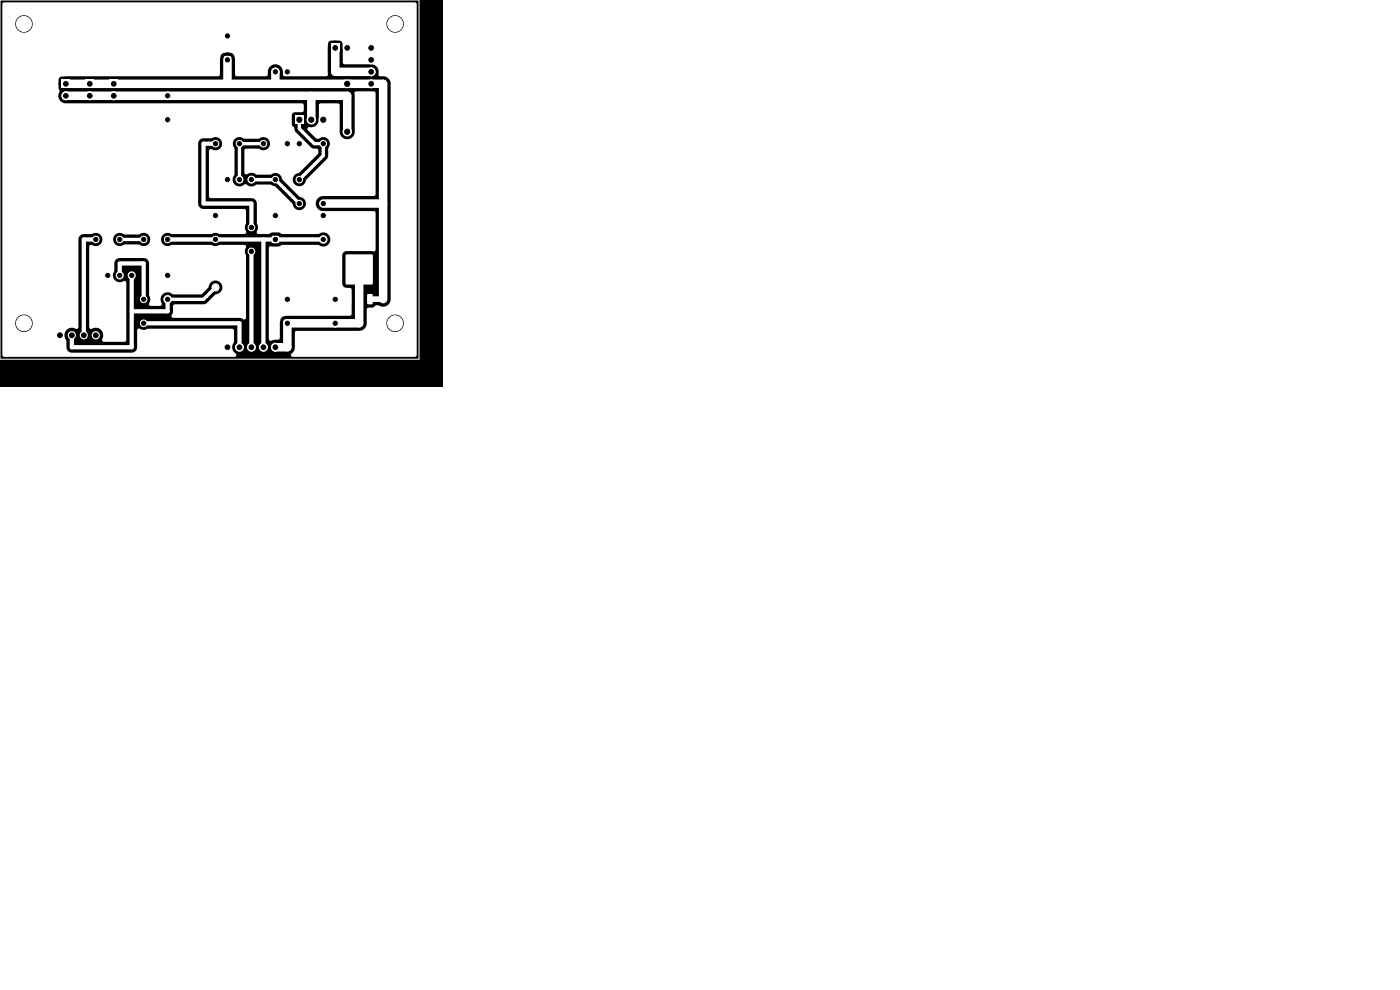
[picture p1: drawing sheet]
<svg xmlns="http://www.w3.org/2000/svg" width="297mm" height="210mm" viewBox="0 0 297 210" stroke-linecap="round" stroke-linejoin="round" font-family="sans-serif">
<path d="M-.1 -.1h94.1v82h-94.1z" fill="#000"/>
<g fill="#fff" stroke="#fff" stroke-width=".21">
<circle cx="68.6" cy="50.8" r=".8"/>
<circle cx="68.6" cy="45.7" r=".8"/>
<circle cx="45.7" cy="50.8" r=".7"/>
<circle cx="45.7" cy="45.7" r=".7"/>
<circle cx="45.7" cy="61" r=".75"/>
<circle cx="68.6" cy="43.2" r=".7"/>
<circle cx="63.5" cy="43.2" r=".7"/>
</g>
<path d="M18.2 16.9h1.7v1.7h-1.7z" fill="#fff"/>
<g fill="#fff" stroke="#fff" stroke-width=".21">
<circle cx="19" cy="20.3" r=".85"/>
<circle cx="58.4" cy="15.2" r=".8"/>
<circle cx="61" cy="15.2" r=".8"/>
<circle cx="30.5" cy="50.8" r=".7"/>
<circle cx="35.6" cy="50.8" r=".7"/>
<circle cx="68.6" cy="30.5" r=".7"/>
<circle cx="63.5" cy="30.5" r=".7"/>
<circle cx="71.1" cy="68.6" r=".8"/>
<circle cx="71.1" cy="63.5" r=".8"/>
<circle cx="35.6" cy="20.3" r=".8"/>
<circle cx="35.6" cy="25.4" r=".8"/>
</g>
<path d="M57.7 50.1h1.4v1.4h-1.4z" fill="#fff"/>
<circle cx="58.4" cy="45.7" r=".8" fill="#fff" stroke="#fff" stroke-width=".21"/>
<path d="M72.8 16.9h1.7v1.7h-1.7z" fill="#fff"/>
<circle cx="73.7" cy="27.9" r=".9" fill="#fff" stroke="#fff" stroke-width=".21"/>
<path d="M47.5 37.4h1.5v1.5h-1.5z" fill="#fff"/>
<g fill="#fff" stroke="#fff" stroke-width=".21">
<circle cx="50.8" cy="38.1" r=".75"/>
<circle cx="53.3" cy="38.1" r=".75"/>
</g>
<path d="M13.1 16.9h1.7v1.7h-1.7z" fill="#fff"/>
<circle cx="14" cy="20.3" r=".85" fill="#fff" stroke="#fff" stroke-width=".21"/>
<path d="M47.5 12h1.5v1.4h-1.5z" fill="#fff"/>
<circle cx="48.3" cy="7.6" r=".8" fill="#fff" stroke="#fff" stroke-width=".21"/>
<path d="M22.1 57.7h1.5v1.5h-1.5z" fill="#fff"/>
<g fill="#fff" stroke="#fff" stroke-width=".21">
<circle cx="25.4" cy="58.4" r=".75"/>
<circle cx="27.9" cy="58.4" r=".75"/>
</g>
<path d="M60.2 67.9h1.5v1.4h-1.5z" fill="#fff"/>
<circle cx="61" cy="63.5" r=".8" fill="#fff" stroke="#fff" stroke-width=".21"/>
<path d="M77.9 9.3h1.7v1.7h-1.7z" fill="#fff"/>
<g fill="#fff" stroke="#fff" stroke-width=".21">
<circle cx="78.7" cy="12.7" r=".85"/>
<circle cx="78.7" cy="15.2" r=".85"/>
<circle cx="78.7" cy="17.8" r=".85"/>
<circle cx="58.4" cy="38.1" r=".7"/>
<circle cx="63.5" cy="38.1" r=".7"/>
</g>
<path d="M23.3 16.9h1.7v1.7h-1.7z" fill="#fff"/>
<g fill="#fff" stroke="#fff" stroke-width=".21">
<circle cx="24.1" cy="20.3" r=".85"/>
<circle cx="53.3" cy="48.2" r=".7"/>
<circle cx="53.3" cy="53.3" r=".7"/>
</g>
<path d="M47.4 72.8h1.7v1.7h-1.7z" fill="#fff"/>
<g fill="#fff" stroke="#fff" stroke-width=".21">
<circle cx="50.8" cy="73.7" r=".85"/>
<circle cx="53.3" cy="73.7" r=".85"/>
<circle cx="55.9" cy="73.7" r=".85"/>
<circle cx="58.4" cy="73.7" r=".85"/>
<circle cx="20.3" cy="50.8" r=".7"/>
<circle cx="25.4" cy="50.8" r=".7"/>
<circle cx="55.9" cy="30.5" r=".7"/>
<circle cx="61" cy="30.5" r=".7"/>
</g>
<path d="M70.3 9.3h1.7v1.7h-1.7z" fill="#fff"/>
<g fill="#fff" stroke="#fff" stroke-width=".21">
<circle cx="73.7" cy="10.2" r=".85"/>
<circle cx="35.6" cy="63.5" r=".8"/>
<circle cx="35.6" cy="58.4" r=".8"/>
<circle cx="30.5" cy="63.5" r=".7"/>
<circle cx="30.5" cy="68.6" r=".7"/>
</g>
<g fill="#fff">
<path d="M73.4 62.4h.9l.2 .1v1.8l-.1 .2-.8 .1-.3-.2z"/>
<path d="M73.4 54h5.6v6.3h-5.6z"/>
<path d="M75.7 62.4h.8l.3 .1v1.8l-.2 .2-.8 .1-.2-.2z"/>
<path d="M78 62.4h.8l.3 .1v1.8l-.2 .2-.8 .1-.2-.2z"/>
</g>
<g fill="#fff" stroke="#fff" stroke-width=".21">
<circle cx="45.7" cy="30.5" r=".7"/>
<circle cx="50.8" cy="30.5" r=".7"/>
</g>
<path d="M11.8 70.2h1.8v1.8h-1.8z" fill="#fff"/>
<path d="M15.2 71.1v.1M17.8 71.1v.1M20.3 71.1v.1" fill="none" stroke="#fff" stroke-width="1.7"/>
<path d="M62.6 24.5h1.8v1.8h-1.8z" fill="#fff"/>
<g fill="#fff" stroke="#fff" stroke-width=".21">
<circle cx="66" cy="25.4" r=".9"/>
<circle cx="68.6" cy="25.4" r=".9"/>
</g>
<path d="M53.3 38.1h5.1l5.1 5.1M55.9 30.5h-5.1v7.6M63.5 25.4v1.9l3.2 3.2h1.9v2.5l-5.1 5.1M25.4 50.8h5.1M35.6 50.8h10.1M58.4 50.8h10.2M45.7 61l-2.5 2.5h-7.6" fill="none" stroke="#fff" stroke-width=".7"/>
<path d="M45.7 30.5h-2.5v12.7h10.1v5.1M20.3 50.8h-2.5v20.3M25.4 58.4v-2.5h5.1v7.6M27.9 58.4v15.3h-12.7v-2.6M35.6 50.8h33M53.3 53.3v20.4M55.9 50.8v22.9M30.5 68.6h20.3v5.1M35.6 63.5v2.5h-7.7" fill="none" stroke="#fff" stroke-width=".9"/>
<path d="M78.5 63.5h2.8" fill="none" stroke="#fff" stroke-width="1.2"/>
<path d="M14 17.8h67.3v45.7M48.3 12.7v5.1M58.4 15.2v2.6M71.1 10.2v5h7.6M14 20.3h59.7v7.6M66 20.3v5.1M68.6 43.2h12.7M76.2 57.2v11.4h-15.2v5.1h-2.6" fill="none" stroke="#fff" stroke-width="1.8"/>
<path d="M.7 .6l87.3-.1 .3 .2 .1 74.7-.4 .3h-26a.53 .53 0 0 1-.3-.6 .53 .53 0 0 1 .5-.4l.4-.9v-3.2l.2-.4 13.8-.1a1.6 1.6 0 0 0 1.2-1.6h4.2v.2a1.85 1.85 0 0 0 2.8 1.5 1.85 1.85 0 0 0 0-3.2 1.85 1.85 0 0 0-2.8 1.5h-4.2v-3l.3-.2 1.3-.2a.81 .81 0 0 1 1-.3 1.61 1.61 0 0 0 2.5-1.2l-.1-46.2a1.61 1.61 0 0 0-1.4-1.2h-.9a.79 .79 0 0 1-.2-1.1 1.61 1.61 0 0 0-1.4-1.5h-6l-.2-.4-.1-4.2-.5-.4h-2l-.4 .3-.1 .3v6.6l-.2 .3-9 .1-.4-.3a1.76 1.76 0 0 0-1.7-2.3 1.77 1.77 0 0 0-1.5 2.3l-.4 .3-6.4-.1-.1-.3-.1-3.5a1.59 1.59 0 0 0-2.3-1.1 1.29 1.29 0 0 0-.8 1.4v3.2l-.3 .4h-33.3l-.4 .2-.3 .4 .1 2.1a.74 .74 0 0 1-.1 1 1.61 1.61 0 0 0 1.4 2h50.4l.2 .4v1.3l-.4 .2h-1.5l-.5 .4-.1 2.2 .1 .3a1.07 1.07 0 0 1 .6 1.1l3.4 3.5 .4 .2a.9 .9 0 0 1 1.1 .4l-.1 .8-4 4a1.44 1.44 0 0 0-1.3 1.5 1.44 1.44 0 0 0 1.5 1.4 1.44 1.44 0 0 0 1.4-1.5l4.4-4.4 .2-.6 .1-1.7a1.46 1.46 0 0 0-.2-2 1.46 1.46 0 0 0-2 0h-.5l-1.5-1.6a.46 .46 0 0 1-.2-.6 .46 .46 0 0 1 .6-.2 1.61 1.61 0 0 0 1.7-1.5v-3.2l.2-.3h4.1l.2 .3v6a1.61 1.61 0 0 0 1.7 1.2 1.61 1.61 0 0 0 1.5-1.4l-.1-8.4 .4-.3h3.8l.3 .4v21.5l-.4 .3h-10.8a1.61 1.61 0 0 0-1.5 1.6 1.61 1.61 0 0 0 1.5 1.6h10.8l.3 .1v8.3l-.3 .1h-5.8a.94 .94 0 0 0-.9 .9v6.1a.95 .95 0 0 0 .9 .8h.8l.3 .4v5.1l-.3 .4h-13.5a1.32 1.32 0 0 0-1.4 1.5l-.1 3.4-2.1 .4-.2-.4v-19.3a.52 .52 0 0 1 .8-.3h1.3l.8-.3h7.7a1.53 1.53 0 0 0 2.1-.2 1.53 1.53 0 0 0-.1-2.2 1.53 1.53 0 0 0-2.1 0h-7.6l-.9-.3h-1.3l-.7 .3h-2.3a.67 .67 0 0 1 0-1v-.7l-.2-.6-.1-4.6a1.15 1.15 0 0 0-1-.7h-8.7l-.3-.1-.1-3.9h5a1.51 1.51 0 0 0 1 1.5 1.51 1.51 0 0 0 1.7-.4l.6 .2a1.69 1.69 0 0 0 1.9-.1h2.9l.9 .3 3.8 3.8a1.44 1.44 0 0 0 1.5 1.3 1.44 1.44 0 0 0 1.4-1.5 1.44 1.44 0 0 0-1.5-1.4l-3.7-3.7a1.5 1.5 0 0 0-2.4-1h-3a1.68 1.68 0 0 0-2.2 0l-.2-.1-.1-.3v-4.8l.3-.3h2.6a1.46 1.46 0 0 0 2.1 0 1.46 1.46 0 0 0 0-2 1.46 1.46 0 0 0-2.1-.1h-3.1a1.46 1.46 0 0 0-2 .1 1.46 1.46 0 0 0 0 2v5.4l-.4 1.1h-5v-6l.2-.3 .2-.1a1.44 1.44 0 0 0 2.3-.5 1.44 1.44 0 0 0-1.2-2l-.9 .2h-1.8a1.15 1.15 0 0 0-1.1 1.1l.1 13.2a1.15 1.15 0 0 0 1.2 .7h8.6l.3 .4v2.8a1.65 1.65 0 0 0 0 1.8v.2l-.4 .1h-5.3a1.63 1.63 0 0 0-1.7 0h-8.4a1.43 1.43 0 0 0-2.2 1.3 1.43 1.43 0 0 0 2.3 1.1h8.5a1.63 1.63 0 0 0 1.6 0h5.4a.61 .61 0 0 1 0 1v.7l.2 .6v13.1a.5 .5 0 0 1-.4 .4 .5 .5 0 0 1-.6-.3l-14.6-.1a.52 .52 0 0 1 0-.9l.1-1.7 .3-.2 6.5-.1 2.2-2.1a1.47 1.47 0 0 0 1.5-1.4 1.47 1.47 0 0 0-1.5-1.5 1.47 1.47 0 0 0-1.5 1.4l-1.6 1.5h-5.9a1.53 1.53 0 0 0-2.1-.1 1.53 1.53 0 0 0-.3 2 .4 .4 0 0 1-.4 .6h-2a.49 .49 0 0 1-.1-.9 1.6 1.6 0 0 0-.2-1.4v-6.8a1.15 1.15 0 0 0-1-1.1h-5.3a1.15 1.15 0 0 0-1.1 1.1v1.7a1.51 1.51 0 0 0 .2 2 1.51 1.51 0 0 0 2 .1l.2 .1 .2 .3v12.2l-.4 .3h-4.4a.56 .56 0 0 1-.4-.4 .56 .56 0 0 1 .2-.6 1.67 1.67 0 0 0-.6-1.7 1.67 1.67 0 0 0-1.9 0l-.4-.4v-17.1a.62 .62 0 0 1 1.1-.1 1.4 1.4 0 0 0 1.7-1.5h2.3v.2a1.48 1.48 0 0 0 2.5 1h2.9a1.46 1.46 0 0 0 2.1-.1 1.46 1.46 0 0 0 0-2 1.46 1.46 0 0 0-2.1-.1h-3.1a1.43 1.43 0 0 0-2.3 1h-2.3v-.2a1.48 1.48 0 0 0-2.3-.9h-1.7a1.15 1.15 0 0 0-1.1 1.1v18.8a.61 .61 0 0 1-1 .1 1.68 1.68 0 0 0-1.8 .8 1.68 1.68 0 0 0 .3 2v1.5a1.15 1.15 0 0 0 1 .9h13.1a1.15 1.15 0 0 0 .9-1v-3.8a.67 .67 0 0 1 1.1-.1h.6l.6-.2h17.9l.3 .2v.2v2.5a1.73 1.73 0 0 0 .5 2.6v.3l-.4 .2h-48.9l-.3-.4v-6.8h2.7a1.85 1.85 0 0 0 2.6 1.8 1.85 1.85 0 0 0 .4-3.1 1.85 1.85 0 0 0-3 1.1v.2h-2.7v-63.5h2.7a1.85 1.85 0 0 0 1.9 1.9 1.85 1.85 0 0 0 1.8-1.9h75.1v.2a1.85 1.85 0 0 0 2.8 1.5 1.85 1.85 0 0 0 0-3.2 1.85 1.85 0 0 0-2.8 1.5h-75.1v-.3a1.85 1.85 0 0 0-1.9-1.5 1.85 1.85 0 0 0-1.8 1.8h-2.7v-4.1z" fill="#fff"/>
<path d="M0 0h88.9v76.2h-88.9z" fill="none" stroke="#fff" stroke-width=".21"/>
<g fill="#000" stroke="#000" stroke-width=".21">
<circle cx="14" cy="17.8" r=".5"/>
<circle cx="19.1" cy="17.8" r=".5"/>
<circle cx="24.1" cy="17.8" r=".5"/>
<circle cx="48.3" cy="7.6" r=".45"/>
<circle cx="48.3" cy="12.7" r=".45"/>
<circle cx="58.4" cy="15.2" r=".45"/>
<circle cx="61" cy="15.2" r=".45"/>
<circle cx="71.1" cy="10.2" r=".5"/>
<circle cx="73.7" cy="10.2" r=".5"/>
<circle cx="73.7" cy="17.8" r=".55"/>
<circle cx="78.7" cy="15.2" r=".5"/>
<circle cx="78.7" cy="12.7" r=".5"/>
<circle cx="78.7" cy="17.8" r=".5"/>
<circle cx="78.7" cy="10.2" r=".5"/>
<circle cx="14" cy="20.3" r=".5"/>
<circle cx="19.1" cy="20.3" r=".5"/>
<circle cx="24.1" cy="20.3" r=".5"/>
<circle cx="35.6" cy="25.4" r=".45"/>
<circle cx="35.6" cy="20.3" r=".45"/>
<circle cx="45.7" cy="30.5" r=".45"/>
<circle cx="48.3" cy="38.1" r=".45"/>
<circle cx="50.8" cy="30.5" r=".45"/>
<circle cx="50.8" cy="38.1" r=".45"/>
<circle cx="53.3" cy="38.1" r=".45"/>
<circle cx="55.9" cy="30.5" r=".45"/>
<circle cx="58.4" cy="38.1" r=".45"/>
<circle cx="61" cy="30.5" r=".45"/>
<circle cx="63.5" cy="38.1" r=".45"/>
<circle cx="63.5" cy="30.5" r=".45"/>
<circle cx="63.5" cy="25.4" r=".55"/>
<circle cx="66" cy="25.4" r=".55"/>
<circle cx="68.6" cy="30.5" r=".45"/>
<circle cx="68.6" cy="25.4" r=".55"/>
<circle cx="73.7" cy="27.9" r=".55"/>
<circle cx="20.3" cy="50.8" r=".45"/>
<circle cx="22.9" cy="58.4" r=".45"/>
<circle cx="25.4" cy="58.4" r=".45"/>
<circle cx="25.4" cy="50.8" r=".45"/>
<circle cx="27.9" cy="58.4" r=".45"/>
<circle cx="30.5" cy="50.8" r=".45"/>
<circle cx="35.6" cy="50.8" r=".45"/>
<circle cx="35.6" cy="58.4" r=".45"/>
<circle cx="45.7" cy="45.7" r=".45"/>
<circle cx="45.7" cy="50.8" r=".45"/>
<circle cx="53.3" cy="53.3" r=".45"/>
<circle cx="53.3" cy="48.2" r=".45"/>
<circle cx="58.4" cy="45.7" r=".45"/>
<circle cx="58.4" cy="50.8" r=".45"/>
<circle cx="63.5" cy="43.2" r=".45"/>
<circle cx="68.6" cy="50.8" r=".45"/>
<circle cx="68.6" cy="45.7" r=".45"/>
<circle cx="68.6" cy="43.2" r=".45"/>
<circle cx="12.7" cy="71.1" r=".51"/>
<circle cx="15.2" cy="71.1" r=".51"/>
<circle cx="17.8" cy="71.1" r=".51"/>
<circle cx="20.3" cy="71.1" r=".51"/>
<circle cx="30.5" cy="63.5" r=".45"/>
<circle cx="30.5" cy="68.6" r=".45"/>
<circle cx="35.6" cy="63.5" r=".45"/>
<circle cx="48.3" cy="73.7" r=".5"/>
<circle cx="50.8" cy="73.7" r=".5"/>
<circle cx="53.3" cy="73.7" r=".5"/>
<circle cx="55.9" cy="73.7" r=".5"/>
<circle cx="58.4" cy="73.7" r=".5"/>
<circle cx="61" cy="63.5" r=".45"/>
<circle cx="61" cy="68.6" r=".45"/>
<circle cx="71.1" cy="63.5" r=".45"/>
<circle cx="71.1" cy="68.6" r=".45"/>
</g>
<g fill="#fff" stroke="#fff" stroke-width=".21">
<circle cx="83.8" cy="5.1" r="1.6"/>
<circle cx="5.1" cy="68.6" r="1.6"/>
<circle cx="83.8" cy="68.6" r="1.6"/>
<circle cx="5.1" cy="5.1" r="1.6"/>
</g>
</svg>
